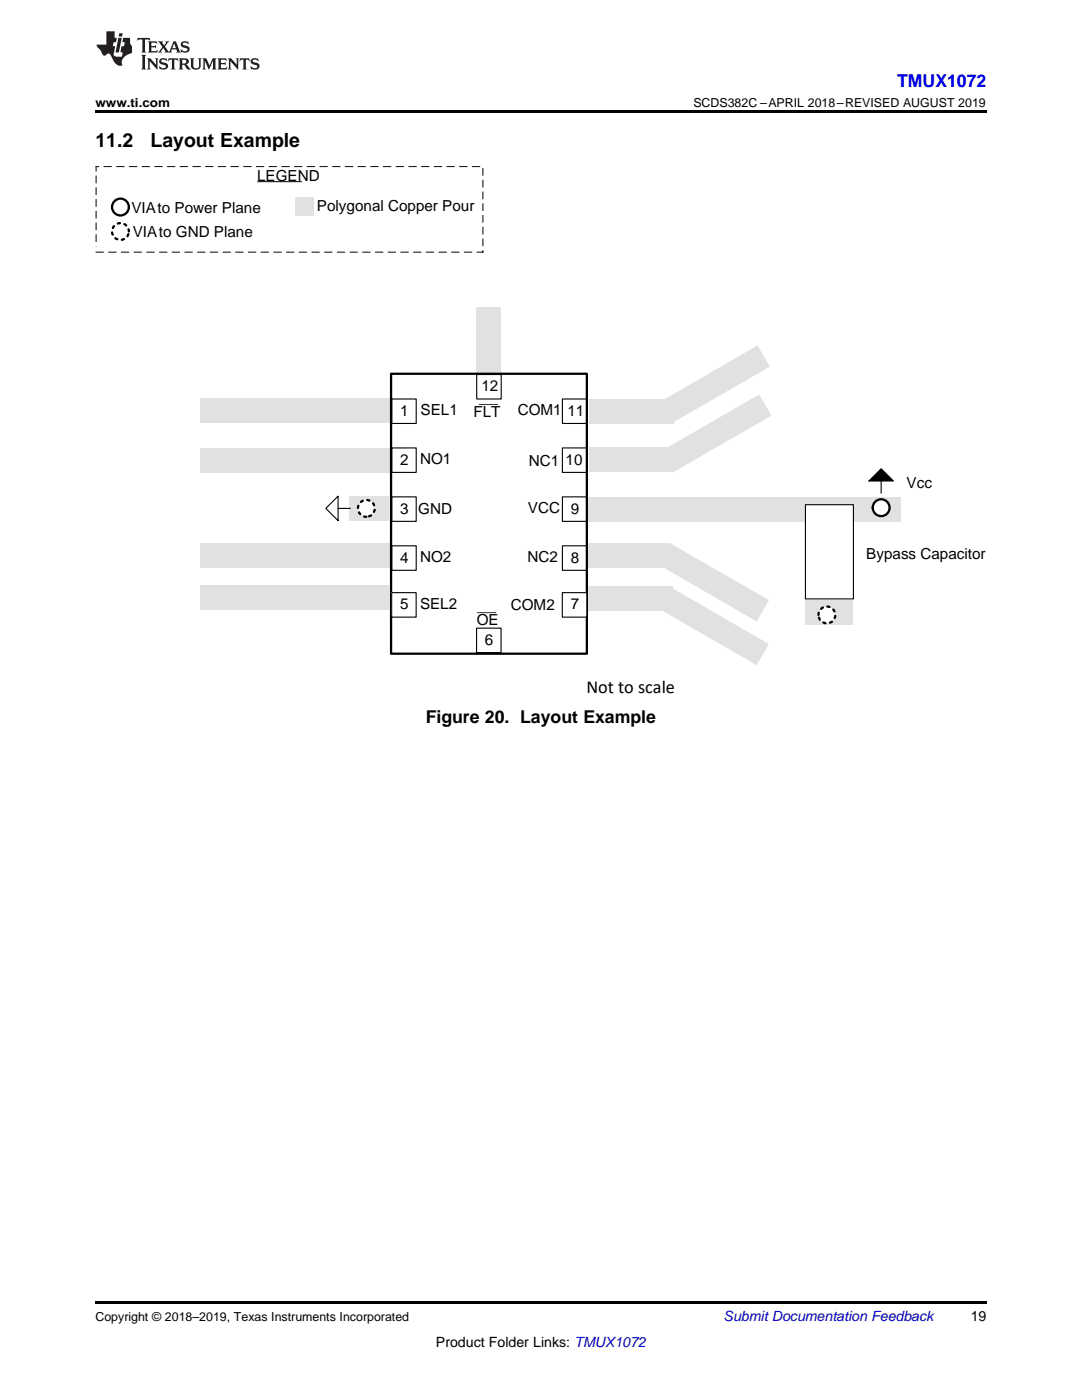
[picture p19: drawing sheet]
<svg xmlns="http://www.w3.org/2000/svg" width="216mm" height="279mm" viewBox="0 0 216 279" stroke-linecap="round" stroke-linejoin="round" font-family="sans-serif">
<defs><g id="words">
<g font-size="3.9">
<text x="19" y="29.3">11.2</text>
<text x="30.1" y="29.3">Layout Example</text>
</g>
<text font-size="3.6" x="117" y="138.4">Not to scale</text>
<text font-size="3.5" fill="#00f" x="179" y="17.3">TMUX1072</text>
<text font-size="3.5" x="84.9" y="144.3">Figure 20. Layout Example</text>
<g font-size="3">
<text x="51.3" y="36">LEGEND</text>
<text x="26.2" y="42.5">VIA to Power Plane</text>
<text x="26.5" y="47.4">VIA to GND Plane</text>
<text x="63.3" y="42.1">Polygonal Copper Pour</text>
<text x="79.9" y="83">1</text>
<text x="83.9" y="82.8">SEL1</text>
<text x="94.5" y="83.3">FLT</text>
<text x="96" y="78.1">12</text>
<text x="103.3" y="82.8">COM1</text>
<text x="113.2" y="83">11</text>
<text x="79.9" y="92.7">2</text>
<text x="83.8" y="92.6">NO1</text>
<text x="105.5" y="93.1">NC1</text>
<text x="112.9" y="92.8">10</text>
<text x="180.9" y="97.5">Vcc</text>
<text x="79.9" y="102.5">3</text>
<text x="83.5" y="102.7">GND</text>
<text x="105.3" y="102.4">VCC</text>
<text x="113.9" y="102.5">9</text>
<text x="79.9" y="112.3">4</text>
<text x="83.8" y="112.1">NO2</text>
<text x="105.3" y="112.2">NC2</text>
<text x="113.9" y="112.3">8</text>
<text x="172.9" y="111.5">Bypass Capacitor</text>
<text x="79.8" y="121.6">5</text>
<text x="83.8" y="121.5">SEL2</text>
<text x="95.1" y="124.8">OE</text>
<text x="101.9" y="121.8">COM2</text>
<text x="113.9" y="121.6">7</text>
<text x="96.8" y="128.7">6</text>
</g>
<text font-size="2.8" fill="#0000c8" x="144.4" y="263.6">Submit Documentation Feedback</text>
<g font-size="2.8">
<text x="193.7" y="263.6">19</text>
<text x="87" y="268.9">Product Folder Links: TMUX1072</text>
</g>
<g font-size="2.5">
<text x="19" y="21.4">www.ti.com</text>
<text x="138.4" y="21.4">SCDS382C –APRIL 2018–REVISED AUGUST 2019</text>
<text x="19" y="263.6">Copyright © 2018–2019, Texas Instruments Incorporated</text>
</g>
</g></defs>
<path d="M19 259.7h177.8v.5h-177.8z" fill="#000"/>
<path d="M117.4 99.2h62.5v4.8h-62.5z" fill-rule="evenodd" fill="#e1e1e1"/>
<g fill="#fff">
<path d="M112.2 89.4h4.9v4.9h-4.9z" fill-rule="evenodd"/>
<path d="M78.2 79.6h4.9v4.9h-4.9z" fill-rule="evenodd"/>
</g>
<path d="M78.2 79.6h4.9v4.9h-4.9z" fill="none" stroke="#000" stroke-width=".22"/>
<path d="M78.2 89.4h4.9v4.9h-4.9z" fill-rule="evenodd" fill="#fff"/>
<path d="M78.2 89.4h4.9v4.9h-4.9z" fill="none" stroke="#000" stroke-width=".22"/>
<path d="M78.2 99.2h4.9v4.8h-4.9z" fill-rule="evenodd" fill="#fff"/>
<path d="M78.2 99.2h4.9v4.8h-4.9z" fill="none" stroke="#000" stroke-width=".22"/>
<path d="M78.2 108.9h4.9v4.9h-4.9z" fill-rule="evenodd" fill="#fff"/>
<path d="M78.2 108.9h4.9v4.9h-4.9z" fill="none" stroke="#000" stroke-width=".22"/>
<g fill="#e1e1e1">
<path d="M39.9 89.5h37.8v4.9h-37.8z" fill-rule="evenodd"/>
<path d="M69.6 99h7.9v4.9h-7.9z" fill-rule="evenodd"/>
<path d="M160.7 119.8h9.6v4.9h-9.6z" fill-rule="evenodd"/>
</g>
<path d="M112.2 79.6h4.9v4.9h-4.9z" fill-rule="evenodd" fill="#fff"/>
<path d="M112.2 79.6h4.9v4.9h-4.9z" fill="none" stroke="#000" stroke-width=".22"/>
<circle cx="73.1" cy="101.5" r="1.68" fill="#fff"/>
<path d="M73.1 103.1a1.68 1.68 0 0 1-1.5-2.3 1.68 1.68 0 0 1 2.8-.4 1.68 1.68 0 0 1-.9 2.7h-.4" fill="none" stroke="#000" stroke-width=".46" stroke-dasharray=".5 .9"/>
<circle cx="24" cy="41.3" r="1.68" fill="#fff"/>
<circle cx="24" cy="41.3" r="1.68" fill="none" stroke="#000" stroke-width=".46"/>
<circle cx="24" cy="46.2" r="1.68" fill="#fff"/>
<path d="M25.7 46.2a1.68 1.68 0 0 0-2.4-1.5 1.68 1.68 0 0 0-.4 2.8 1.68 1.68 0 0 0 2.8-.8v-.5" fill="none" stroke="#000" stroke-width=".46" stroke-dasharray=".5 .9"/>
<path d="M58.8 39.3h3.7v3.7h-3.7z" fill-rule="evenodd" fill="#e1e1e1"/>
<path d="M51.3 36.3h8.9" fill="none" stroke="#000" stroke-width=".2"/>
<path d="M19.1 50.3l.1 .1zM19.2 50.2h1.4v.2h-1.4zM20.6 50.2l.1 .1-.1 .1zM21.6 50.3l.1 .1zM21.7 50.2h1.5v.2h-1.5zM23.2 50.2l.1 .1-.1 .1zM24.2 50.3v.1zM24.2 50.2h1.5v.2h-1.5zM25.7 50.2l.1 .1-.1 .1zM26.7 50.3l.1 .1zM26.8 50.2h1.4v.2h-1.4zM28.2 50.2l.1 .1-.1 .1zM29.2 50.3l.1 .1zM29.3 50.2h1.5v.2h-1.5zM30.8 50.2l.1 .1-.1 .1zM31.8 50.3v.1zM31.8 50.2h1.5v.2h-1.5zM33.3 50.2l.1 .1-.1 .1zM34.3 50.3l.1 .1zM34.4 50.2h1.4v.2h-1.4zM35.8 50.2l.1 .1-.1 .1zM36.8 50.3l.1 .1zM36.9 50.2h1.5v.2h-1.5zM38.4 50.2l.1 .1-.1 .1zM39.4 50.3v.1zM39.4 50.2h1.5v.2h-1.5zM40.9 50.2l.1 .1-.1 .1zM41.9 50.3l.1 .1zM42 50.2h1.4v.2h-1.4zM43.4 50.2l.1 .1-.1 .1zM44.4 50.3l.1 .1zM44.5 50.2h1.5v.2h-1.5zM46 50.2l.1 .1-.1 .1zM47 50.3v.1zM47 50.2h1.5v.2h-1.5zM48.5 50.2l.1 .1-.1 .1zM49.5 50.3l.1 .1zM49.6 50.2h1.4v.2h-1.4zM51 50.2l.1 .1-.1 .1zM52 50.3l.1 .1zM52.1 50.2h1.5v.2h-1.5zM53.6 50.2l.1 .1-.1 .1zM54.6 50.3v.1zM54.6 50.2h1.5v.2h-1.5zM56.1 50.2l.1 .1-.1 .1zM57.1 50.3l.1 .1zM57.2 50.2h1.4v.2h-1.4zM58.6 50.2l.1 .1-.1 .1zM59.6 50.3l.1 .1zM59.7 50.2h1.5v.2h-1.5zM61.2 50.2l.1 .1-.1 .1zM62.2 50.3v.1zM62.2 50.2h1.5v.2h-1.5zM63.7 50.2l.1 .1-.1 .1zM64.7 50.3l.1 .1zM64.8 50.2h1.5v.2h-1.5zM66.3 50.2l.1 .1-.1 .1zM67.2 50.3l.1 .1zM67.3 50.2h1.5v.2h-1.5zM68.8 50.2l.1 .1-.1 .1zM69.8 50.3v.1zM69.8 50.2h1.5v.2h-1.5zM71.3 50.2l.1 .1-.1 .1zM72.3 50.3l.1 .1zM72.4 50.2h1.5v.2h-1.5zM73.9 50.2l.1 .1-.1 .1zM74.8 50.3l.1 .1zM74.9 50.2h1.5v.2h-1.5zM76.4 50.2l.1 .1-.1 .1zM77.4 50.3l.1 .1zM77.5 50.2h1.4v.2h-1.4zM78.9 50.2l.1 .1-.1 .1zM79.9 50.3l.1 .1zM80 50.2h1.5v.2h-1.5zM81.5 50.2l.1 .1-.1 .1zM82.4 50.3l.1 .1zM82.5 50.2h1.5v.2h-1.5zM84 50.2l.1 .1-.1 .1zM85 50.3l.1 .1zM85.1 50.2h1.4v.2h-1.4zM86.5 50.2l.1 .1-.1 .1zM87.5 50.3l.1 .1zM87.6 50.2h1.5v.2h-1.5zM89.1 50.2l.1 .1-.1 .1zM90.1 50.3v.1zM90.1 50.2h1.5v.2h-1.5zM91.6 50.2l.1 .1-.1 .1zM92.6 50.3l.1 .1zM92.7 50.2h1.4v.2h-1.4zM94.1 50.2l.1 .1-.1 .1zM95.1 50.3l.1 .1zM95.2 50.2l1.3 .1-1.3 .1zM96.4 50.2l.1 .1-.1 .1zM96.3 50h.2v.3h-.2zM96.3 50h.2zM96.3 49.1h.2zM96.3 47.7h.2v1.4h-.2zM96.3 47.6l.2 .1zM96.3 46.7h.2zM96.3 45.3h.2v1.4h-.2zM96.3 45.3h.2zM96.3 44.4h.2zM96.3 43h.2v1.4h-.2zM96.3 42.9l.2 .1zM96.3 42h.2zM96.3 40.7h.2v1.3h-.2zM96.3 40.6l.2 .1zM96.3 39.7h.2zM96.3 38.3h.2v1.4h-.2zM96.3 38.2l.2 .1zM96.3 37.3h.2zM96.3 36h.2v1.3h-.2zM96.3 35.9l.2 .1zM96.3 35h.2zM96.3 33.6h.2v1.4h-.2zM96.3 33.5l.2 .1zM95.7 33.2h.1l-.1 .1zM94.3 33.2h1.4v.1h-1.4zM94.2 33.2l.1 .1zM93.2 33.2h.1l-.1 .1zM91.7 33.2h1.5v.1h-1.5zM91.6 33.2l.1 .1zM90.7 33.2h.1l-.1 .1zM89.2 33.2h1.5v.1h-1.5zM89.1 33.2l.1 .1zM88.1 33.2h.1l-.1 .1zM86.7 33.2h1.4v.1h-1.4zM86.6 33.2l.1 .1zM85.6 33.2h.1l-.1 .1zM84.1 33.2h1.5v.1h-1.5zM84 33.2l.1 .1zM83.1 33.2h.1l-.1 .1zM81.6 33.2h1.5v.1h-1.5zM81.5 33.2l.1 .1zM80.5 33.2h.1l-.1 .1zM79 33.2h1.5v.1h-1.5zM79 33.2v.1zM78 33.2h.1l-.1 .1zM76.5 33.2h1.5v.1h-1.5zM76.4 33.2l.1 .1zM75.4 33.2h.1l-.1 .1zM74 33.2h1.4v.1h-1.4zM73.9 33.2l.1 .1zM72.9 33.2h.1l-.1 .1zM71.4 33.2h1.5v.1h-1.5zM71.4 33.2v.1zM70.4 33.2h.1l-.1 .1zM68.9 33.2h1.5v.1h-1.5zM68.8 33.2l.1 .1zM67.8 33.2h.1l-.1 .1zM66.4 33.2h1.4v.1h-1.4zM66.3 33.2l.1 .1zM65.3 33.2h.1l-.1 .1zM63.8 33.2h1.5v.1h-1.5zM63.8 33.2v.1zM62.8 33.2h.1l-.1 .1zM61.3 33.2h1.5v.1h-1.5zM61.2 33.2l.1 .1zM60.2 33.2h.1l-.1 .1zM58.8 33.2h1.4v.1h-1.4zM58.7 33.2l.1 .1zM57.7 33.2h.1l-.1 .1zM56.2 33.2h1.5v.1h-1.5zM56.2 33.2v.1zM55.2 33.2h.1l-.1 .1zM53.7 33.2h1.5v.1h-1.5zM53.6 33.2l.1 .1zM52.6 33.2h.1l-.1 .1zM51.2 33.2h1.4v.1h-1.4zM51.1 33.2l.1 .1zM50.1 33.2h.1l-.1 .1zM48.6 33.2h1.5v.1h-1.5zM48.6 33.2v.1zM47.6 33.2h.1l-.1 .1zM46.1 33.2h1.5v.1h-1.5zM46 33.2l.1 .1zM45 33.2h.1l-.1 .1zM43.6 33.2h1.4v.1h-1.4zM43.5 33.2l.1 .1zM42.5 33.2h.1l-.1 .1zM41 33.2h1.5v.1h-1.5zM41 33.2v.1zM40 33.2h.1l-.1 .1zM38.5 33.2h1.5v.1h-1.5zM38.4 33.2l.1 .1zM37.4 33.2h.1l-.1 .1zM36 33.2h1.4v.1h-1.4zM35.9 33.2l.1 .1zM34.9 33.2h.1l-.1 .1zM33.4 33.2h1.5v.1h-1.5zM33.3 33.2l.1 .1zM32.4 33.2h.1l-.1 .1zM30.9 33.2h1.5v.1h-1.5zM30.8 33.2l.1 .1zM29.8 33.2h.1l-.1 .1zM28.4 33.2h1.4v.1h-1.4zM28.3 33.2l.1 .1zM27.3 33.2h.1l-.1 .1zM25.8 33.2h1.5v.1h-1.5zM25.7 33.2l.1 .1zM24.8 33.2h.1l-.1 .1zM23.3 33.2h1.5v.1h-1.5zM23.2 33.2l.1 .1zM22.2 33.2h.1l-.1 .1zM20.7 33.2h1.5v.1h-1.5zM20.7 33.2v.1zM19.7 33.2h.1l-.1 .1zM19.1 33.2h.6v.1zM19.1 33.2l.1 .1zM19.1 33.2h.2v.9h-.2zM19.1 34.1h.2zM19.1 35.1h.2zM19.1 35.1h.2v1.4h-.2zM19.1 36.5h.2l-.1 .1zM19.1 37.4l.2 .1zM19.1 37.5h.2v1.3h-.2zM19.1 38.8h.2zM19.1 39.7l.2 .1zM19.1 39.8h.2v1.4h-.2zM19.1 41.2h.2zM19.1 42.1l.2 .1zM19.1 42.2h.2v1.3h-.2zM19.1 43.5h.2l-.1 .1zM19.1 44.4l.2 .1zM19.1 44.5h.2v1.4h-.2zM19.1 45.9h.2zM19.1 46.8h.2zM19.1 46.8h.2v1.4h-.2zM19.1 48.2h.2zM19.1 49.1l.2 .1z" fill-rule="evenodd" fill="#000"/>
<circle cx="165" cy="122.7" r="1.68" fill="#fff"/>
<path d="M163.3 122.7a1.68 1.68 0 0 1 2.4-1.5 1.68 1.68 0 0 1 .4 2.8 1.68 1.68 0 0 1-2.7-.8l-.1-.5" fill="none" stroke="#000" stroke-width=".46" stroke-dasharray=".5 .9"/>
<path d="M112.2 89.4h4.9v4.9h-4.9z" fill="none" stroke="#000" stroke-width=".22"/>
<path d="M112.2 99.2h4.9v4.8h-4.9z" fill-rule="evenodd" fill="#fff"/>
<path d="M112.2 99.2h4.9v4.8h-4.9z" fill="none" stroke="#000" stroke-width=".22"/>
<path d="M112.2 108.9h4.9v4.9h-4.9z" fill-rule="evenodd" fill="#fff"/>
<path d="M112.2 108.9h4.9v4.9h-4.9z" fill="none" stroke="#000" stroke-width=".22"/>
<path d="M95.1 61.3h4.9v13.3h-4.9z" fill-rule="evenodd" fill="#e1e1e1"/>
<path d="M175.8 93.5l2.5 2.5h-4.9z" fill="#000"/>
<path d="M175.8 93.5l2.5 2.5h-4.9zM175.8 96v2.4" fill="none" stroke="#000" stroke-width=".22"/>
<circle cx="175.8" cy="101.3" r="1.68" fill="#fff"/>
<circle cx="175.8" cy="101.3" r="1.68" fill="none" stroke="#000" stroke-width=".46"/>
<path d="M95.1 125.4h4.9v4.8h-4.9z" fill-rule="evenodd" fill="#fff"/>
<path d="M95.1 125.4h4.9v4.8h-4.9z" fill="none" stroke="#000" stroke-width=".22"/>
<path d="M95.1 74.7h4.9v4.9h-4.9z" fill-rule="evenodd" fill="#fff"/>
<path d="M95.1 74.7h4.9v4.9h-4.9z" fill="none" stroke="#000" stroke-width=".22"/>
<g fill="#e1e1e1">
<path d="M39.9 79.5h37.8v4.9h-37.8z" fill-rule="evenodd"/>
<path d="M39.9 108.4h37.8v4.9h-37.8z" fill-rule="evenodd"/>
</g>
<path d="M65 101.5l2.5-2.5v4.9zM67.5 101.5h2.4" fill="none" stroke="#000" stroke-width=".22"/>
<g fill="#e1e1e1">
<path d="M117.1 108.5h16.8v4.9h-16.8z" fill-rule="evenodd"/>
<path d="M133.9 108.5l19.5 11.3-2.4 4.2-19.6-11.3z" fill-rule="evenodd"/>
</g>
<path d="M78 74.6h39.1v55.9h-39.1z" fill="none" stroke="#000" stroke-width=".46"/>
<path d="M78.2 118.3h4.8v4.9h-4.8z" fill-rule="evenodd" fill="#fff"/>
<path d="M78.2 118.3h4.8v4.9h-4.8z" fill="none" stroke="#000" stroke-width=".22"/>
<path d="M112.2 118.3h4.9v4.9h-4.9z" fill-rule="evenodd" fill="#fff"/>
<path d="M112.2 118.3h4.9v4.9h-4.9z" fill="none" stroke="#000" stroke-width=".22"/>
<g fill="#e1e1e1">
<path d="M39.9 116.7h37.8v4.9h-37.8z" fill-rule="evenodd"/>
<path d="M117.5 117h16.7v4.9h-16.7z" fill-rule="evenodd"/>
<path d="M133.9 117.2l19.5 11.3-2.4 4.2-19.6-11.2z" fill-rule="evenodd"/>
</g>
<path d="M95.6 80.7h3.7M95.2 122.3h3.7" fill="none" stroke="#373435" stroke-width=".2"/>
<g fill="#e1e1e1">
<path d="M117.6 89.3h16.8v4.9h-16.8z" fill-rule="evenodd"/>
<path d="M131.9 90l19.6-11.3 2.4 4.2-19.5 11.3z" fill-rule="evenodd"/>
<path d="M117.7 79.8h16.7v4.9h-16.7z" fill-rule="evenodd"/>
<path d="M131.6 80.2l19.6-11.3 2.4 4.3-19.5 11.3z" fill-rule="evenodd"/>
</g>
<path d="M160.7 100.7h9.6v18.8h-9.6z" fill-rule="evenodd" fill="#fff"/>
<path d="M160.7 100.7h9.6v18.8h-9.6z" fill="none" stroke="#000" stroke-width=".22"/>
<path d="M19 22h177.8v.5h-177.8z" fill="#000"/>
<g fill="#231f20">
<path d="M27.5 7.6l-.1 .5 .4-.2h.6v.1v2.1l-.2 .4h1l-.3-.4v-2.1l.1-.1h.5l.5 .2-.2-.5zM29.5 8.3l.2 .3v1.5l-.2 .4h1.8l.2-.6a1.04 1.04 0 0 1-1.3 .2v-.7h.6l.3 .2v-.6l-.3 .2h-.6v-.6l.8-.1 .4 .3-.2-.5zM31.5 8.3l.9 1.1-.9 1.1h.8l-.2-.2 .5-.7 .4 .7-.2 .2h1.5l-.1-.2 .1-.4h.9l.1 .4-.2 .2h1l-.3-.3-.7-1.9h-.5l-.9 2-.8-1 .9-1h-.8l.1 .3-.3 .5-.4-.6 .2-.2zM34.7 8.6l.4 1h-.7zM36.3 8.4a.63 .63 0 0 0-.2 .7 .63 .63 0 0 0 .6 .4l.6 .2 .1 .2a.75 .75 0 0 1-.7 .4 .75 .75 0 0 1-.6-.5l.1 .7 .1-.1a1.11 1.11 0 0 0 1.5-.6 1.13 1.13 0 0 0-1.2-.8l-.1-.4a1.04 1.04 0 0 1 1.2 .2l-.2-.5-.1 .1-.5-.2zM28.2 10.9l.2 .4v2.2l-.2 .4h1l-.3-.4v-2.2l.3-.4zM29.3 11.6l.3 .4v1.5l-.3 .4h.8l-.2-.4v-1.3l1.5 1.7v-1.9l.2-.4h-.7l.2 .4v.9l-1.1-1.3zM32 11.8a.62 .62 0 0 0-.2 .7 .62 .62 0 0 0 .6 .4l.6 .1 .1 .3a.76 .76 0 0 1-.7 .3 .76 .76 0 0 1-.6-.4l.1 .7 .1-.1a1.11 1.11 0 0 0 1.5-.6 1.13 1.13 0 0 0-1.2-.8l-.1-.4a1.04 1.04 0 0 1 1.2 .2l-.2-.6-.1 .1-.5-.1zM33.7 11.6l-.2 .6a.61 .61 0 0 1 .8-.3v1.6l-.2 .4h.9l-.2-.4v-1.6a.63 .63 0 0 1 .8 .3l-.2-.6zM35.6 11.6l.3 .4v1.5l-.3 .4h1l-.2-.2v-.8l.5 .2a.76 .76 0 0 0 1.2 .7l-1-1a.58 .58 0 0 0 .6-.5 .58 .58 0 0 0-.5-.6zM36.4 11.9h.1a.45 .45 0 0 1 .5 .1 .45 .45 0 0 1 .1 .5l-.7 .2zM37.9 11.6l.2 .2a2.17 2.17 0 0 0 .3 1.9 .99 .99 0 0 0 1.6-.6v-1.1l.2-.4h-.7l.2 .2a1.92 1.92 0 0 1-.2 1.8 .6 .6 0 0 1-.9-.5v-1.1l.2-.4zM40.4 11.6l.2 .4v1.5l-.2 .4h.7l-.2-.4v-1.4l.8 1.8 .8-1.8v1.4l-.2 .4h.9l-.2-.4v-1.5l.2-.4h-.8l-.6 1.5-.6-1.5zM43.4 11.6l.2 .4v1.5l-.2 .4h1.8l.2-.6a1.04 1.04 0 0 1-1.3 .1v-.6h.5l.4 .2v-.6l-.4 .2h-.5v-.7h.8l.3 .3-.1-.6zM45.5 11.6l.2 .4v1.5l-.2 .4h.7l-.2-.4v-1.3l1.5 1.7v-1.9l.2-.4h-.7l.2 .4v.9l-1.1-1.3zM47.9 11.6l-.1 .6a.61 .61 0 0 1 .8-.3v1.6l-.3 .4h1l-.3-.4 .1-1.6a.63 .63 0 0 1 .7 .3l-.1-.6zM50.2 11.8a.62 .62 0 0 0-.2 .7 .62 .62 0 0 0 .6 .4l.6 .1 .2 .3a.76 .76 0 0 1-.8 .3 .76 .76 0 0 1-.6-.4l.1 .7 .2-.1a1.11 1.11 0 0 0 1.5-.6 1.13 1.13 0 0 0-1.3-.8l-.1-.4a1.04 1.04 0 0 1 1.2 .2l-.1-.6-.2 .1-.5-.1z"/>
<path d="M21.2 6.3v2.6h-1.9l.1 .4 .7 .9a.91 .91 0 0 0 1 .8 .56 .56 0 0 1 .5-.3 .56 .56 0 0 1 .5 .3l.4 .8a1.53 1.53 0 0 0 1.9 1.2 1.54 1.54 0 0 1 1-2.1l.9-.3v-1.4a1.52 1.52 0 0 1-.3-1.6h-1.4l-.2 .8h.5l-.2 .8h-.4l-.2 1v.2l.4 .1-.2 .8a1.93 1.93 0 0 1-1.6-.3l.3-1.8h-.5l.2-.8h.4l.2-.8h-.4v-1.3zM23.6 7.6l-.6 2.9h.7l.6-2.9zM23.8 6.6l-.1 .7h.6l.2-.7z"/>
</g>
<use href="#words"/>
</svg>
